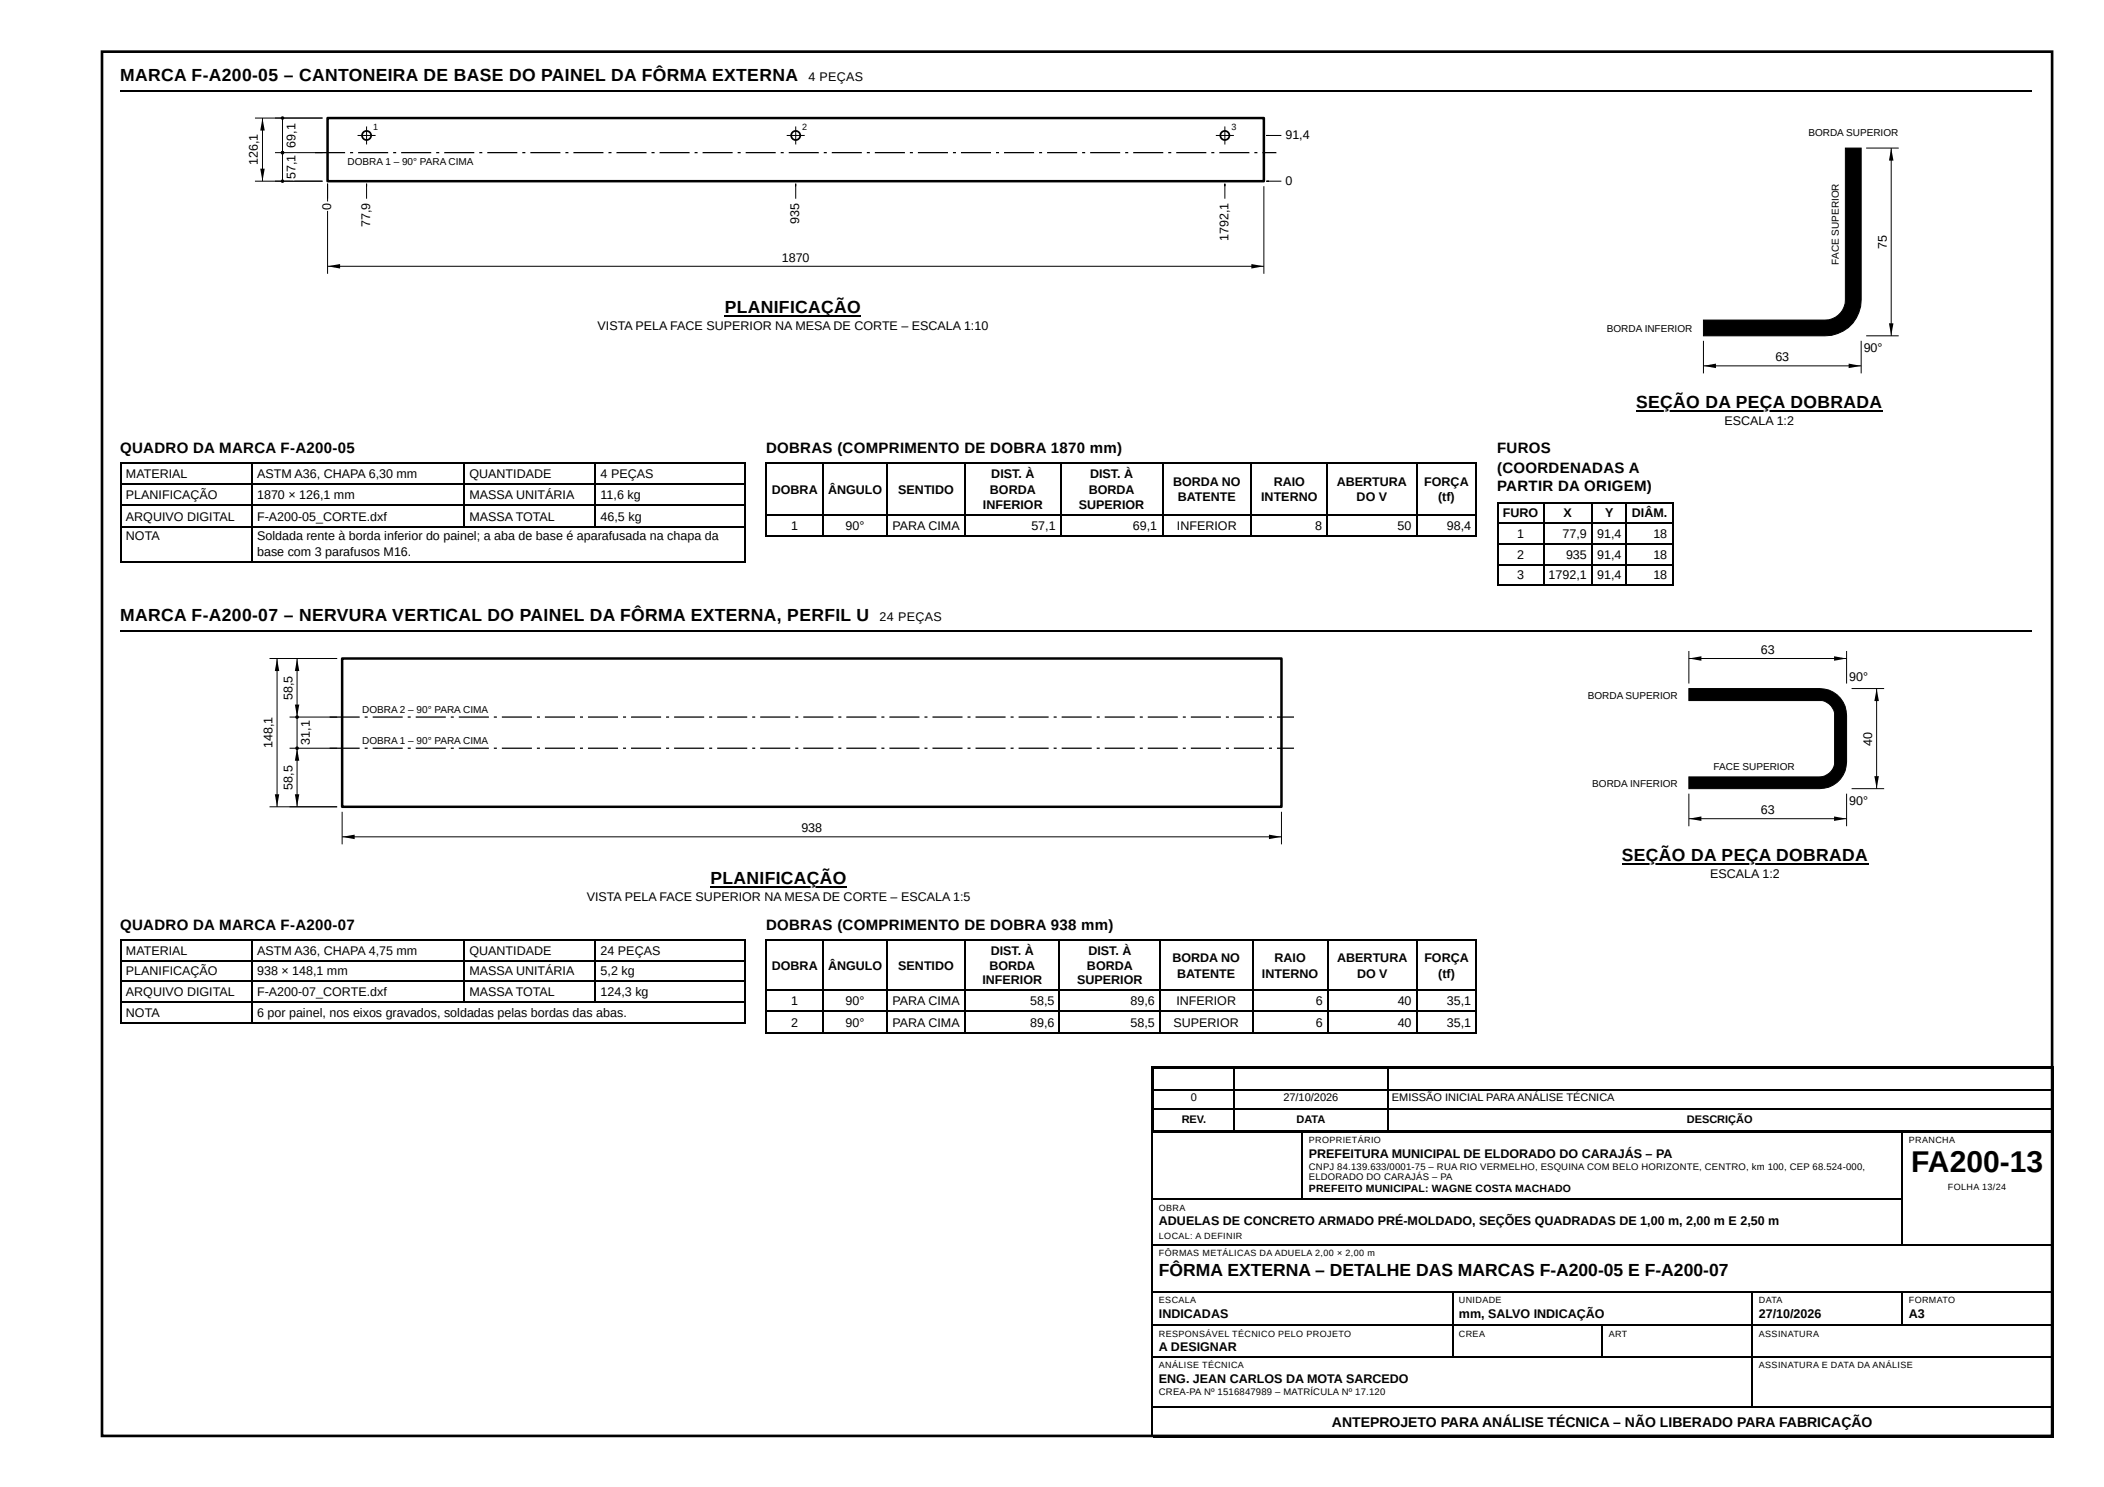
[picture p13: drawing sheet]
<svg xmlns="http://www.w3.org/2000/svg" width="420mm" height="297mm" viewBox="0 0 420 297" stroke-linecap="round" stroke-linejoin="round" font-family="sans-serif">
<defs><g id="words">
<text font-size="6" x="381.7" y="234.2">FA200-13</text>
<g font-size="3.5">
<text x="24" y="16.1">MARCA F-A200-05 – CANTONEIRA DE BASE DO PAINEL DA FÔRMA EXTERNA</text>
<text x="144.7" y="62.4">PLANIFICAÇÃO</text>
<text x="326.8" y="81.5">SEÇÃO DA PEÇA DOBRADA</text>
<text x="24" y="124.1">MARCA F-A200-07 – NERVURA VERTICAL DO PAINEL DA FÔRMA EXTERNA, PERFIL U</text>
<text x="323.9" y="172">SEÇÃO DA PEÇA DOBRADA</text>
<text x="141.9" y="176.5">PLANIFICAÇÃO</text>
<text x="231.5" y="254.8">FÔRMA EXTERNA – DETALHE DAS MARCAS F-A200-05 E F-A200-07</text>
</g>
<g font-size="3">
<text x="24" y="90.5">QUADRO DA MARCA F-A200-05</text>
<text x="153" y="90.5">DOBRAS (COMPRIMENTO DE DOBRA 1870 mm)</text>
<text x="299" y="90.5">FUROS</text>
<text x="299" y="94.5">(COORDENADAS A</text>
<text x="299" y="98.2">PARTIR DA ORIGEM)</text>
<text x="24" y="185.7">QUADRO DA MARCA F-A200-07</text>
<text x="153" y="185.7">DOBRAS (COMPRIMENTO DE DOBRA 938 mm)</text>
</g>
<text font-size="2.8" x="266" y="285">ANTEPROJETO PARA ANÁLISE TÉCNICA – NÃO LIBERADO PARA FABRICAÇÃO</text>
<g font-size="2.5">
<text x="161.4" y="16.1">4 PEÇAS</text>
<text x="119.3" y="65.9">VISTA PELA FACE SUPERIOR NA MESA DE CORTE – ESCALA 1:10</text>
<text x="375" y="70.3">°</text>
<text x="344.4" y="84.9">ESCALA 1:2</text>
<text x="25.2" y="95.5">MATERIAL</text>
<text x="51.3" y="95.5">ASTM A36, CHAPA 6,30 mm</text>
<text x="93.8" y="95.5">QUANTIDADE</text>
<text x="120" y="95.5">4 PEÇAS</text>
<text x="198" y="95.5">DIST. À</text>
<text x="217.7" y="95.5">DIST. À</text>
<text x="25.2" y="99.7">PLANIFICAÇÃO</text>
<text x="51.3" y="99.7">1870 × 126,1 mm</text>
<text x="93.8" y="99.7">MASSA UNITÁRIA</text>
<text x="120" y="99.7">11,6 kg</text>
<text x="154.2" y="98.7">DOBRA</text>
<text x="165.4" y="98.7">ÂNGULO</text>
<text x="179.4" y="98.7">SENTIDO</text>
<text x="196.3" y="101.6">INFERIOR</text>
<text x="197.7" y="98.7">BORDA</text>
<text x="215.5" y="101.6">SUPERIOR</text>
<text x="217.4" y="98.7">BORDA</text>
<text x="234.3" y="97.1">BORDA NO</text>
<text x="235.2" y="100">BATENTE</text>
<text x="251.9" y="100">INTERNO</text>
<text x="254.4" y="97.1">RAIO</text>
<text x="267" y="97.1">ABERTURA</text>
<text x="270.9" y="100">DO V</text>
<text x="284.4" y="97.1">FORÇA</text>
<text x="287.2" y="100">(tf)</text>
<text x="25.2" y="104">ARQUIVO DIGITAL</text>
<text x="25.2" y="108">NOTA</text>
<text x="51.3" y="104">F-A200-05_CORTE.dxf</text>
<text x="51.3" y="108">Soldada rente à borda inferior do painel; a aba de base é aparafusada na chapa da</text>
<text x="93.8" y="104">MASSA TOTAL</text>
<text x="120" y="104">46,5 kg</text>
<text x="158" y="105.8">1</text>
<text x="168.9" y="105.8">90°</text>
<text x="178.3" y="105.8">PARA CIMA</text>
<text x="206" y="105.8">57,1</text>
<text x="226.3" y="105.8">69,1</text>
<text x="235.1" y="105.8">INFERIOR</text>
<text x="262.7" y="105.8">8</text>
<text x="279.1" y="105.8">50</text>
<text x="289" y="105.8">98,4</text>
<text x="300.1" y="103.2">FURO</text>
<text x="303" y="107.4">1</text>
<text x="312.1" y="107.4">77,9</text>
<text x="312.3" y="103.2">X</text>
<text x="319" y="107.4">91,4</text>
<text x="320.6" y="103.2">Y</text>
<text x="325.9" y="103.2">DIÂM.</text>
<text x="330.2" y="107.4">18</text>
<text x="51.3" y="111.1">base com 3 parafusos M16.</text>
<text x="303" y="111.7">2</text>
<text x="312.8" y="111.7">935</text>
<text x="319" y="111.7">91,4</text>
<text x="330.2" y="111.7">18</text>
<text x="303" y="115.6">3</text>
<text x="309.3" y="115.6">1792,1</text>
<text x="319" y="115.6">91,4</text>
<text x="330.2" y="115.6">18</text>
<text x="175.7" y="124.1">24 PEÇAS</text>
<text x="372.1" y="135.9">°</text>
<text x="372.1" y="160.7">°</text>
<text x="117.2" y="179.9">VISTA PELA FACE SUPERIOR NA MESA DE CORTE – ESCALA 1:5</text>
<text x="341.6" y="175.4">ESCALA 1:2</text>
<text x="25.2" y="190.8">MATERIAL</text>
<text x="51.3" y="190.8">ASTM A36, CHAPA 4,75 mm</text>
<text x="93.8" y="190.8">QUANTIDADE</text>
<text x="120" y="190.8">24 PEÇAS</text>
<text x="197.9" y="190.8">DIST. À</text>
<text x="217.4" y="190.8">DIST. À</text>
<text x="25.2" y="194.7">PLANIFICAÇÃO</text>
<text x="51.3" y="194.7">938 × 148,1 mm</text>
<text x="93.8" y="194.7">MASSA UNITÁRIA</text>
<text x="120" y="194.7">5,2 kg</text>
<text x="154.2" y="193.7">DOBRA</text>
<text x="165.4" y="193.7">ÂNGULO</text>
<text x="179.4" y="193.7">SENTIDO</text>
<text x="196.2" y="196.6">INFERIOR</text>
<text x="197.6" y="193.7">BORDA</text>
<text x="215.1" y="196.6">SUPERIOR</text>
<text x="217.1" y="193.7">BORDA</text>
<text x="234.1" y="192.1">BORDA NO</text>
<text x="235.1" y="195.3">BATENTE</text>
<text x="252" y="195.3">INTERNO</text>
<text x="254.5" y="192.1">RAIO</text>
<text x="267.1" y="192.1">ABERTURA</text>
<text x="271" y="195.3">DO V</text>
<text x="284.5" y="192.1">FORÇA</text>
<text x="287.2" y="195.3">(tf)</text>
<text x="25.2" y="199">ARQUIVO DIGITAL</text>
<text x="25.2" y="203.2">NOTA</text>
<text x="51.3" y="199">F-A200-07_CORTE.dxf</text>
<text x="51.3" y="203.2">6 por painel, nos eixos gravados, soldadas pelas bordas das abas.</text>
<text x="93.8" y="199">MASSA TOTAL</text>
<text x="120" y="199">124,3 kg</text>
<text x="158" y="200.8">1</text>
<text x="168.9" y="200.8">90°</text>
<text x="178.3" y="200.8">PARA CIMA</text>
<text x="205.7" y="200.8">58,5</text>
<text x="225.8" y="200.8">89,6</text>
<text x="234.9" y="200.8">INFERIOR</text>
<text x="262.8" y="200.8">6</text>
<text x="279.1" y="200.8">40</text>
<text x="289" y="200.8">35,1</text>
<text x="158" y="205.1">2</text>
<text x="168.9" y="205.1">90°</text>
<text x="178.3" y="205.1">PARA CIMA</text>
<text x="205.7" y="205.1">89,6</text>
<text x="225.8" y="205.1">58,5</text>
<text x="234.4" y="205.1">SUPERIOR</text>
<text x="262.8" y="205.1">6</text>
<text x="279.1" y="205.1">40</text>
<text x="289" y="205.1">35,1</text>
<text x="261.4" y="231.2">PREFEITURA MUNICIPAL DE ELDORADO DO CARAJÁS – PA</text>
<text x="231.5" y="244.7">ADUELAS DE CONCRETO ARMADO PRÉ-MOLDADO, SEÇÕES QUADRADAS DE 1,00 m, 2,00 m E 2,50 m</text>
<text x="231.5" y="263.3">INDICADAS</text>
<text x="291.4" y="263.3">mm, SALVO INDICAÇÃO</text>
<text x="351.3" y="263.3">27/10/2026</text>
<text x="381.2" y="263.3">A3</text>
<text x="231.5" y="269.9">A DESIGNAR</text>
<text x="231.5" y="276.2">ENG. JEAN CARLOS DA MOTA SARCEDO</text>
</g>
<g font-size="2.5" fill="#fff">
<text x="59" y="29.5" transform="rotate(-90 59 29.5)">69,,1</text>
<text x="256.7" y="27.8">91,,4</text>
<text x="51.5" y="33" transform="rotate(-90 51.5 33)">126,,1</text>
<text x="59" y="35.8" transform="rotate(-90 59 35.8)">57,,1</text>
<text x="66.1" y="41.9" transform="rotate(-90 66.1 41.9)">0</text>
<text x="256.7" y="36.9">0</text>
<text x="73.9" y="45.4" transform="rotate(-90 73.9 45.4)">77,,9</text>
<text x="159.6" y="44.7" transform="rotate(-90 159.6 44.7)">935</text>
<text x="156.1" y="52.3">1870</text>
<text x="245.3" y="48.1" transform="rotate(-90 245.3 48.1)">1792,1</text>
<text x="376.8" y="49.7" transform="rotate(-90 376.8 49.7)">75</text>
<text x="372.2" y="70.3">90°</text>
<text x="354.6" y="72.2">63</text>
<text x="351.7" y="130.6">63</text>
<text x="369.3" y="135.9">90°</text>
<text x="58.4" y="139.8" transform="rotate(-90 58.4 139.8)">58,,5</text>
<text x="54.4" y="149.5" transform="rotate(-90 54.4 149.5)">148,,1</text>
<text x="61.9" y="148.8" transform="rotate(-90 61.9 148.8)">31,,1</text>
<text x="373.9" y="148.9" transform="rotate(-90 373.9 148.9)">40</text>
<text x="58.4" y="157.7" transform="rotate(-90 58.4 157.7)">58,,5</text>
<text x="369.3" y="160.7">90°</text>
<text x="160" y="166.2">938</text>
<text x="351.7" y="162.6">63</text>
</g>
<g font-size="2.2">
<text x="237.9" y="219.9">0</text>
<text x="256.3" y="219.9">27/10/2026</text>
<text x="278" y="219.9">EMISSÃO INICIAL PARAANÁLISE TÉCNICA</text>
<text x="236" y="224.4">REV.</text>
<text x="258.9" y="224.4">DATA</text>
<text x="336.9" y="224.4">DESCRIÇÃO</text>
</g>
<text font-size="2.1" x="261.4" y="238.1">PREFEITO MUNICIPAL: WAGNE COSTA MACHADO</text>
<g font-size="2" fill="#fff">
<text x="361.2" y="27.2">BORDASUPERIOR</text>
<text x="69.4" y="32.9">DOBRA1–90°PARA CIMA</text>
<text x="367.3" y="52.8" transform="rotate(-90 367.3 52.8)">FACE SUPERIOR</text>
<text x="320.9" y="66.4">BORDAINFERIOR</text>
<text x="72.3" y="142.3">DOBRA2–90°PARA CIMA</text>
<text x="317.1" y="139.6">BORDASUPERIOR</text>
<text x="72.3" y="148.5">DOBRA1–90°PARA CIMA</text>
<text x="342.2" y="153.9">FACE SUPERIOR</text>
<text x="318" y="157.2">BORDAINFERIOR</text>
</g>
<g font-size="2">
<text x="361.2" y="27.2">BORDA SUPERIOR</text>
<text x="69.4" y="32.9">DOBRA 1 – 90° PARACIMA</text>
<text x="367.3" y="52.8" transform="rotate(-90 367.3 52.8)">FACESUPERIOR</text>
<text x="320.9" y="66.4">BORDA INFERIOR</text>
<text x="72.3" y="142.3">DOBRA 2 – 90° PARACIMA</text>
<text x="317.1" y="139.6">BORDA SUPERIOR</text>
<text x="72.3" y="148.5">DOBRA 1 – 90° PARACIMA</text>
<text x="342.2" y="153.9">FACESUPERIOR</text>
<text x="318" y="157.2">BORDA INFERIOR</text>
</g>
<g font-size="1.9">
<text x="261.4" y="233.6">CNPJ 84.139.633/0001-75 – RUA RIO VERMELHO, ESQUINA COM BELO HORIZONTE, CENTRO, km 100, CEP 68.524-000,</text>
<text x="261.4" y="235.7">ELDORADO DO CARAJÁS – PA</text>
<text x="231.5" y="278.6">CREA-PA Nº 1516847989 – MATRÍCULA Nº 17.120</text>
</g>
<g font-size="1.8" fill="#fff">
<text x="74.5" y="26">1</text>
<text x="160.2" y="26">2</text>
<text x="245.9" y="26">3</text>
</g>
<g font-size="1.8">
<text x="261.4" y="228.3">PROPRIETÁRIO</text>
<text x="381.2" y="228.3">PRANCHA</text>
<text x="389" y="237.6">FOLHA 13/24</text>
<text x="231.5" y="241.8">OBRA</text>
<text x="231.5" y="247.4">LOCAL: A DEFINIR</text>
<text x="231.5" y="250.8">FÔRMAS METÁLICAS DA ADUELA 2,00 × 2,00 m</text>
<text x="231.5" y="260.4">ESCALA</text>
<text x="291.4" y="260.4">UNIDADE</text>
<text x="351.3" y="260.4">DATA</text>
<text x="381.2" y="260.4">FORMATO</text>
<text x="231.5" y="267">RESPONSÁVEL TÉCNICO PELO PROJETO</text>
<text x="291.4" y="267">CREA</text>
<text x="321.3" y="267">ART</text>
<text x="351.3" y="267">ASSINATURA</text>
<text x="231.5" y="273.3">ANÁLISE TÉCNICA</text>
<text x="351.3" y="273.3">ASSINATURA E DATA DA ANÁLISE</text>
</g>
</g></defs>
<path d="M24.1 18.1h381.8" fill="none" stroke="#000" stroke-width=".26"/>
<path d="M65.4 23.6h187v12.6h-187z" fill="none" stroke="#000" stroke-width=".5"/>
<path d="M62.9 30.4h6v.2h-6zM69.9 30.4h.6v.2h-.6zM71.5 30.4h6v.2h-6zM78.5 30.4h.6v.2h-.6zM80.1 30.4h6v.2h-6zM87.1 30.4h.6v.2h-.6zM88.7 30.4h6v.2h-6zM95.7 30.4h.6v.2h-.6zM97.3 30.4h6v.2h-6zM104.3 30.4h.6v.2h-.6zM105.9 30.4h6v.2h-6zM112.9 30.4h.6v.2h-.6zM114.5 30.4h6v.2h-6zM121.5 30.4h.6v.2h-.6zM123.1 30.4h6v.2h-6zM130.1 30.4h.6v.2h-.6zM131.7 30.4h6v.2h-6zM138.7 30.4h.6v.2h-.6zM140.3 30.4h6v.2h-6zM147.3 30.4h.6v.2h-.6zM148.9 30.4h6v.2h-6zM155.9 30.4h.6v.2h-.6zM157.5 30.4h6v.2h-6zM164.5 30.4h.6v.2h-.6zM166.1 30.4h6v.2h-6zM173.1 30.4h.6v.2h-.6zM174.7 30.4h6v.2h-6zM181.7 30.4h.6v.2h-.6zM183.3 30.4h6v.2h-6zM190.3 30.4h.6v.2h-.6zM191.9 30.4h6v.2h-6zM198.9 30.4h.6v.2h-.6zM200.5 30.4h6v.2h-6zM207.5 30.4h.6v.2h-.6zM209.1 30.4h6v.2h-6zM216.1 30.4h.6v.2h-.6zM217.7 30.4h6v.2h-6zM224.7 30.4h.6v.2h-.6zM226.3 30.4h6v.2h-6zM233.3 30.4h.6v.2h-.6zM234.9 30.4h6v.2h-6zM241.9 30.4h.6v.2h-.6zM243.5 30.4h6v.2h-6zM250.5 30.4h.6v.2h-.6zM252.1 30.4h2.8v.2h-2.8z" fill="#000"/>
<circle cx="73.2" cy="27.1" r=".9" fill="#fff"/>
<circle cx="73.2" cy="27.1" r=".9" fill="none" stroke="#000" stroke-width=".35"/>
<path d="M71.4 27.1h3.6M73.2 25.3v3.6" fill="none" stroke="#000" stroke-width=".2"/>
<circle cx="158.9" cy="27.1" r=".9" fill="#fff"/>
<circle cx="158.9" cy="27.1" r=".9" fill="none" stroke="#000" stroke-width=".35"/>
<path d="M157.1 27.1h3.6M158.9 25.3v3.6" fill="none" stroke="#000" stroke-width=".2"/>
<circle cx="244.6" cy="27.1" r=".9" fill="#fff"/>
<circle cx="244.6" cy="27.1" r=".9" fill="none" stroke="#000" stroke-width=".35"/>
<g fill="none" stroke="#000" stroke-width=".2">
<path d="M50.9 36.2h13.5M50.9 23.6h13.5M52.4 23.6v12.6M54.9 30.5h9.5M56.4 23.6v12.6M65.4 39.7v-3v18M73.2 37.2v-.5v3M158.9 37.2v-.5v3M242.8 27.1h3.6M244.6 37.2v-.5v3M244.6 25.3v3.6M252.4 37.2v17.5"/>
<path d="M253.4 36.2h-.5h3M253.4 27.1h-.5h3M368.6 29.6h3.1v30.3a7.1 7.1 0 0 1-7.1 7.2h-24.4v-3.2h24.4a4.1 4.1 0 0 0 4-4zM372.7 29.6h6.5M377.7 29.6v37.5M65.4 53.2h187M340.2 68.1v6.5M340.2 73.1h31.5M371.7 68.1v6.5M372.7 67.1h6.5M53.8 131.5h13.5M55.3 131.5v29.6"/>
<path d="M59.3 131.5v29.6M337.3 137.5h26.1a5.3 5.3 0 0 1 5.4 5.4v9.3a5.3 5.3 0 0 1-5.4 5.3h-26.1v-2.3h26.1a3.1 3.1 0 0 0 3-3v-9.3a2.96 2.96 0 0 0-3-3h-26.1zM337.3 131.5h31.5M337.3 130v6.5M368.8 130v6.5M369.8 137.5h6.5M374.8 137.5v20M57.8 149.4h9.5M57.8 143.2h9.5M337.3 158.5v6.5M368.8 158.5v6.5M369.8 157.5h6.5"/>
<path d="M53.8 161.1h13.5M68.3 162.1v6.5M68.3 167.1h187.6M255.9 162.1v6.5M337.3 163.5h31.5"/>
</g>
<g fill="#000">
<path d="M52 33.7h.9l-.5 2.5zM52.4 23.6l.5 2.5h-.9zM377.7 29.6l.5 2.5h-.9zM65.4 53.2l2.5-.5v.9zM249.9 52.7l2.5 .5-2.5 .4zM368.6 29.6h3.1v30.3a7.1 7.1 0 0 1-7.1 7.2h-24.4v-3.2h24.4a4.1 4.1 0 0 0 4-4zM340.2 73.1l2.5-.5v.9zM369.2 72.6l2.5 .5-2.5 .4zM377.3 64.6h.9l-.5 2.5zM55.3 131.5l.5 2.5h-.9zM59.3 131.5l.5 2.5h-.9zM337.3 131.5l2.5-.4v.9z"/>
<path d="M366.3 131.1l2.5 .4-2.5 .5zM374.8 137.5l.4 2.5h-.9zM59.3 149.4l.5 2.5h-.9zM58.9 140.7h.9l-.5 2.5zM337.3 137.5h26.1a5.3 5.3 0 0 1 5.4 5.4v9.3a5.3 5.3 0 0 1-5.4 5.3h-26.1v-2.3h26.1a3.1 3.1 0 0 0 3-3v-9.3a2.96 2.96 0 0 0-3-3h-26.1zM374.3 155h.9l-.4 2.5zM54.9 158.6h.9l-.5 2.5zM58.9 158.6h.9l-.5 2.5zM68.3 167.1l2.5-.4v.9zM253.4 166.7l2.5 .4-2.5 .5zM337.3 163.5l2.5-.4v.9zM366.3 163.1l2.5 .4-2.5 .5z"/>
<path d="M65.8 149.3h6v.3h-6zM72.8 149.3h.6v.3h-.6zM74.4 149.3h6v.3h-6zM81.4 149.3h.6v.3h-.6zM83 149.3h6v.3h-6zM90 149.3h.6v.3h-.6zM91.6 149.3h6v.3h-6zM98.6 149.3h.6v.3h-.6zM100.2 149.3h6v.3h-6zM107.2 149.3h.6v.3h-.6zM108.8 149.3h6v.3h-6zM115.8 149.3h.6v.3h-.6zM117.4 149.3h6v.3h-6zM124.4 149.3h.6v.3h-.6zM126 149.3h6v.3h-6zM133 149.3h.6v.3h-.6zM134.6 149.3h6v.3h-6zM141.6 149.3h.6v.3h-.6zM143.2 149.3h6v.3h-6zM150.2 149.3h.6v.3h-.6zM151.8 149.3h6v.3h-6zM158.8 149.3h.6v.3h-.6zM160.4 149.3h6v.3h-6zM167.4 149.3h.6v.3h-.6zM169 149.3h6v.3h-6zM176 149.3h.6v.3h-.6zM177.6 149.3h6v.3h-6zM184.6 149.3h.6v.3h-.6zM186.2 149.3h6v.3h-6zM193.2 149.3h.6v.3h-.6zM194.8 149.3h6v.3h-6zM201.8 149.3h.6v.3h-.6zM203.4 149.3h6v.3h-6zM210.4 149.3h.6v.3h-.6zM212 149.3h6v.3h-6zM219 149.3h.6v.3h-.6zM220.6 149.3h6v.3h-6zM227.6 149.3h.6v.3h-.6zM229.2 149.3h6v.3h-6zM236.2 149.3h.6v.3h-.6zM237.8 149.3h6v.3h-6zM244.8 149.3h.6v.3h-.6zM246.4 149.3h6v.3h-6zM253.4 149.3h.6v.3h-.6zM255 149.3h3.4v.3h-3.4z"/>
<path d="M65.8 143.1h6v.3h-6zM72.8 143.1h.6v.3h-.6zM74.4 143.1h6v.3h-6zM81.4 143.1h.6v.3h-.6zM83 143.1h6v.3h-6zM90 143.1h.6v.3h-.6zM91.6 143.1h6v.3h-6zM98.6 143.1h.6v.3h-.6zM100.2 143.1h6v.3h-6zM107.2 143.1h.6v.3h-.6zM108.8 143.1h6v.3h-6zM115.8 143.1h.6v.3h-.6zM117.4 143.1h6v.3h-6zM124.4 143.1h.6v.3h-.6zM126 143.1h6v.3h-6zM133 143.1h.6v.3h-.6zM134.6 143.1h6v.3h-6zM141.6 143.1h.6v.3h-.6zM143.2 143.1h6v.3h-6zM150.2 143.1h.6v.3h-.6zM151.8 143.1h6v.3h-6zM158.8 143.1h.6v.3h-.6zM160.4 143.1h6v.3h-6zM167.4 143.1h.6v.3h-.6zM169 143.1h6v.3h-6zM176 143.1h.6v.3h-.6zM177.6 143.1h6v.3h-6zM184.6 143.1h.6v.3h-.6zM186.2 143.1h6v.3h-6zM193.2 143.1h.6v.3h-.6zM194.8 143.1h6v.3h-6zM201.8 143.1h.6v.3h-.6zM203.4 143.1h6v.3h-6zM210.4 143.1h.6v.3h-.6zM212 143.1h6v.3h-6zM219 143.1h.6v.3h-.6zM220.6 143.1h6v.3h-6zM227.6 143.1h.6v.3h-.6zM229.2 143.1h6v.3h-6zM236.2 143.1h.6v.3h-.6zM237.8 143.1h6v.3h-6zM244.8 143.1h.6v.3h-.6zM246.4 143.1h6v.3h-6zM253.4 143.1h.6v.3h-.6zM255 143.1h3.4v.3h-3.4z"/>
<circle cx="56.4" cy="23.6" r=".35"/>
<circle cx="56.4" cy="36.2" r=".35"/>
<circle cx="56.4" cy="30.5" r=".35"/>
<circle cx="59.3" cy="149.4" r=".36"/>
<circle cx="59.3" cy="143.2" r=".36"/>
</g>
<g fill="none" stroke="#000" stroke-width=".26">
<path d="M144.7 63.1h27.3M24.1 92.5h124.9M24.1 96.7h124.9M24.2 92.3v20.1M50.4 92.3v20.1M92.7 92.3v13M118.9 92.3v13M148.8 92.3v20.1M152.9 92.5h142.1M153.1 92.3v14.9M164.4 92.3v14.9M177.1 92.3v14.9"/>
<path d="M192.7 92.3v14.9M211.8 92.3v14.9M232.2 92.3v14.9M249.9 92.3v14.9M265 92.3v14.9M283 92.3v14.9M294.9 92.3v14.9M326.8 82.2h49.2M24.1 100.9h124.9M24.1 105.2h124.9M24.1 112.3h124.9M152.9 102.8h142.1"/>
<path d="M152.9 107h142.1M299 100.4h35.2M299 104.4h35.2M299 108.6h35.2M299 112.8h35.2M299 116.8h35.2M299.1 100.3v16.6M308.4 100.3v16.6M317.9 100.3v16.6M324.8 100.3v16.6M334 100.3v16.6M24.1 126.1h381.8"/>
<path d="M141.9 177.1h27.2M323.9 172.6h49.2M24.1 187.7h124.9M24.1 192h124.9M24.1 195.9h124.9M24.2 187.6v16.9M50.4 187.6v16.9M92.7 187.6v12.7M118.9 187.6v12.7M148.8 187.6v16.9M152.9 187.7h142.1M152.9 197.8h142.1"/>
<path d="M153.1 187.6v18.8M164.4 187.6v18.8M177.1 187.6v18.8M192.7 187.6v18.8M211.5 187.6v18.8M231.6 187.6v18.8M250.2 187.6v18.8M265.2 187.6v18.8M283 187.6v18.8M294.9 187.6v18.8M24.1 200.2h124.9M24.1 204.4h124.9"/>
<path d="M152.9 202h142.1M152.9 206.2h142.1M229.9 213.1h180.2M230.1 213v74.1M230.2 213.4h179.9M230.2 217.6h179.9M230.3 213.3v12.7M246.5 213.3v12.7M277.2 213.3v12.7M410 213.3v12.7M229.9 226.1h180.2M230.2 221.6h179.9"/>
<path d="M230.2 225.8h179.9M230.2 239.6h149.7M260 226.2v13.5M379.8 226.2v22.5M410 226.2v60.9M230.2 248.6h179.9M230.2 258.1h179.9M290.1 258.2v13M349.9 258.2v23.1M379.8 258.2v6.6M230.2 264.7h179.9M230.2 271.1h179.9"/>
<path d="M320 264.8v6.4M230.2 281.1h179.9M230.2 286.9h179.9"/>
</g>
<path d="M68.3 131.5h187.6v29.6h-187.6z" fill="none" stroke="#000" stroke-width=".5"/>
<path d="M20.4 10.3h389.4v276.5h-389.4z" fill="none" stroke="#000" stroke-width=".53"/>
<use href="#words"/>
</svg>
